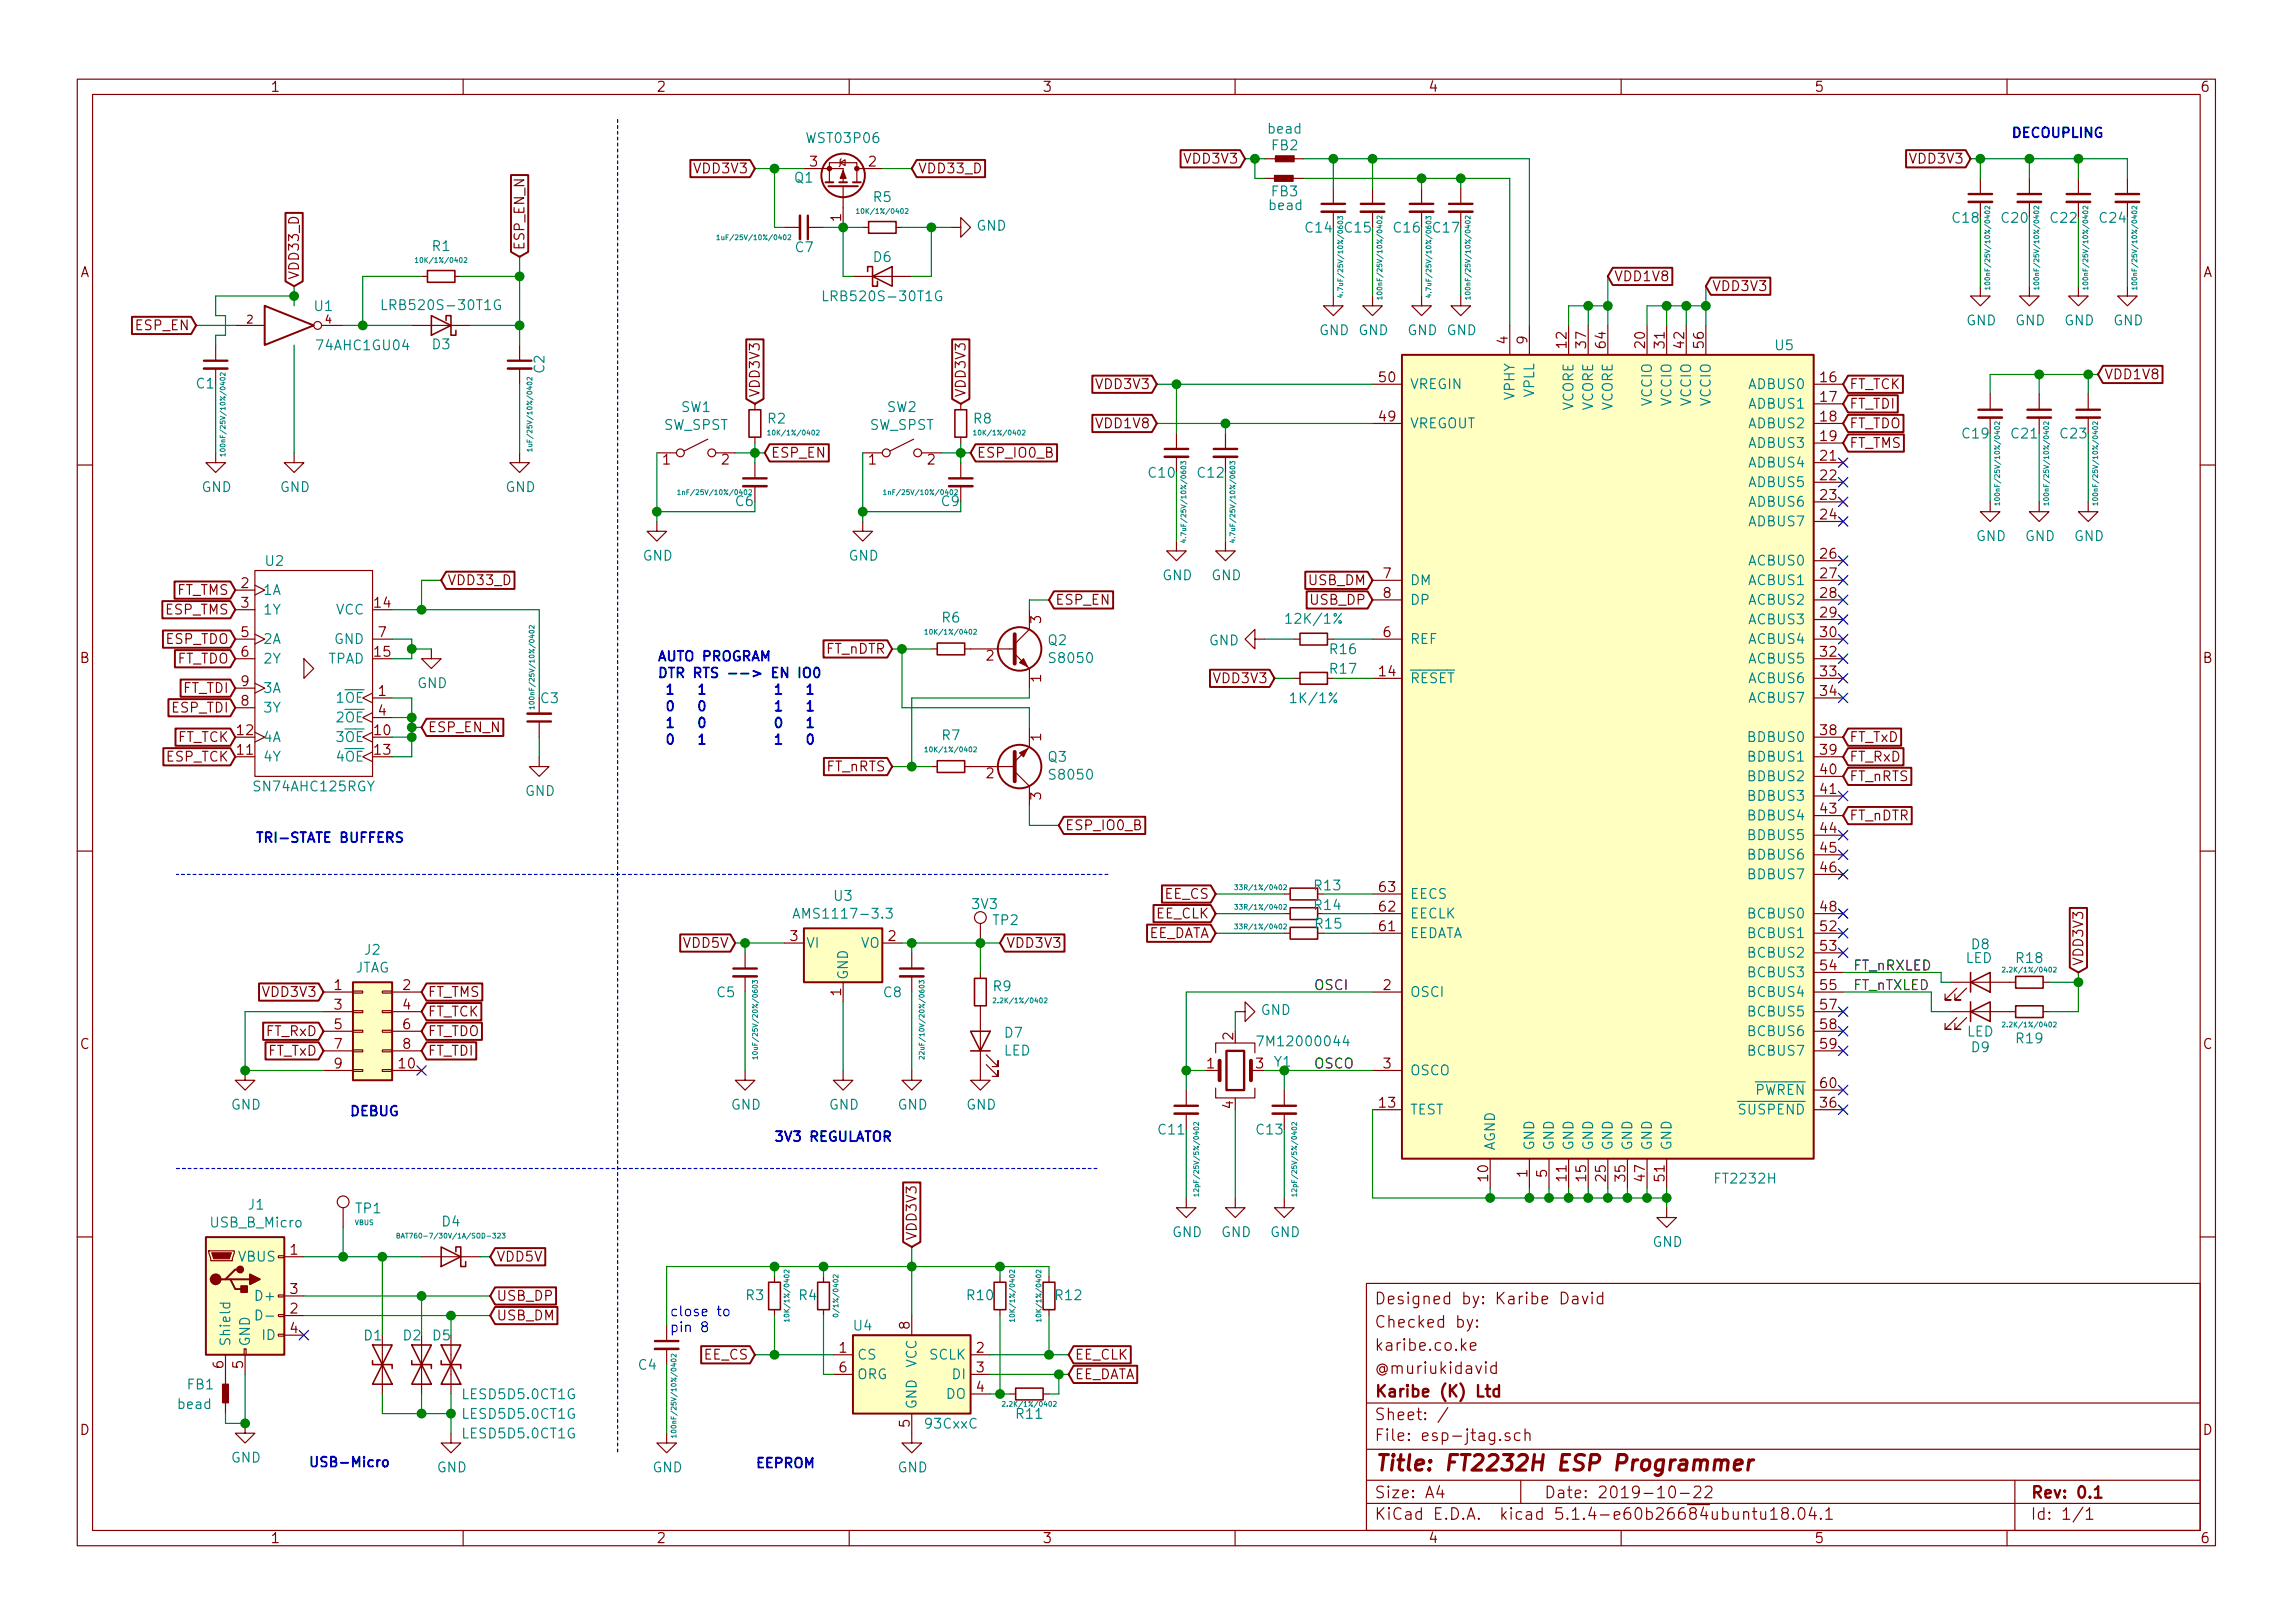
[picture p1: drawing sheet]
<svg xmlns="http://www.w3.org/2000/svg" width="297mm" height="210mm" viewBox="0 0 297 210" stroke-linecap="round" stroke-linejoin="round" font-family="sans-serif">
<defs><g id="words">
<text font-size="2.8" fill="#840000" x="178" y="190.5">Title: FT2232H ESP Programmer</text>
<g font-size="2.1" fill="#840000">
<text x="178" y="172">Checked by:</text>
<text x="178" y="169">Designed by: Karibe David</text>
<text x="178" y="178">@muriukidavid</text>
<text x="178" y="175">karibe.co.ke</text>
<text x="178" y="184">Sheet: /</text>
<text x="178" y="181">Karibe (K) Ltd</text>
<text x="178" y="186.7">File: esp-jtag.sch</text>
<text x="178" y="196.9">KiCad E.D.A. kicad 5.1.4-e60b26684ubuntu18.04.1</text>
<text x="178" y="194.1">Size: A4</text>
<text x="200" y="194.1">Date: 2019-10-22</text>
<text x="263" y="194.1">Rev: 0.1</text>
<text x="263" y="196.9">Id: 1/1</text>
</g>
<g font-size="1.8" fill="#840000">
<text x="35" y="11.9">1</text>
<text x="85" y="11.9">2</text>
<text x="135" y="11.9">3</text>
<text x="185" y="11.9">4</text>
<text x="235" y="11.9">5</text>
<text x="285" y="11.9">6</text>
<text x="90.1" y="22.5">VDD3V3</text>
<text x="104.9" y="21.6">3</text>
<text x="112.5" y="21.6">2</text>
<text x="118.9" y="22.5">VDD33_D</text>
<text x="153.6" y="21.2">VDD3V3</text>
<text x="247.6" y="21.2">VDD3V3</text>
<text x="109" y="28.7" transform="rotate(-90 109 28.7)">1</text>
<text x="10.4" y="35.9">A</text>
<text x="67.9" y="32.5" transform="rotate(-90 67.9 32.5)">ESP_EN_N</text>
<text x="285.4" y="35.9">A</text>
<text x="38.7" y="36.3" transform="rotate(-90 38.7 36.3)">VDD33_D</text>
<text x="209.1" y="36.4">VDD1V8</text>
<text x="221.8" y="37.7">VDD3V3</text>
<text x="17.6" y="42.8">ESP_EN</text>
<text x="195.3" y="44.5" transform="rotate(-90 195.3 44.5)">4</text>
<text x="197.9" y="44.5" transform="rotate(-90 197.9 44.5)">9</text>
<text x="202.9" y="45" transform="rotate(-90 202.9 45)">12</text>
<text x="205.5" y="45" transform="rotate(-90 205.5 45)">37</text>
<text x="208" y="45" transform="rotate(-90 208 45)">64</text>
<text x="213.1" y="45" transform="rotate(-90 213.1 45)">20</text>
<text x="215.6" y="45" transform="rotate(-90 215.6 45)">31</text>
<text x="218.2" y="45" transform="rotate(-90 218.2 45)">42</text>
<text x="220.7" y="45" transform="rotate(-90 220.7 45)">56</text>
<text x="98.4" y="51.5" transform="rotate(-90 98.4 51.5)">VDD3V3</text>
<text x="125.1" y="51.5" transform="rotate(-90 125.1 51.5)">VDD3V3</text>
<text x="142.2" y="50.4">VDD3V3</text>
<text x="178.7" y="49.5">50</text>
<text x="235.9" y="49.5">16</text>
<text x="235.9" y="52.1">17</text>
<text x="239.5" y="53">FT_TDI</text>
<text x="239.5" y="50.4">FT_TCK</text>
<text x="272.6" y="49.1">VDD1V8</text>
<text x="99.8" y="59.3">ESP_EN</text>
<text x="126.5" y="59.3">ESP_IO0_B</text>
<text x="142.2" y="55.5">VDD1V8</text>
<text x="178.7" y="54.6">49</text>
<text x="235.9" y="54.6">18</text>
<text x="235.9" y="57.1">19</text>
<text x="235.9" y="59.7">21</text>
<text x="239.5" y="58">FT_TMS</text>
<text x="239.5" y="55.5">FT_TDO</text>
<text x="85.9" y="60.2">1</text>
<text x="93.5" y="60.2">2</text>
<text x="112.5" y="60.2">1</text>
<text x="120.2" y="60.2">2</text>
<text x="235.9" y="62.2">22</text>
<text x="235.9" y="64.8">23</text>
<text x="235.9" y="67.3">24</text>
<text x="22.8" y="77.1">FT_TMS</text>
<text x="31.3" y="76.2">2</text>
<text x="57.9" y="75.8">VDD33_D</text>
<text x="169.5" y="75.8">USB_DM</text>
<text x="179.2" y="74.9">7</text>
<text x="179.2" y="77.5">8</text>
<text x="235.9" y="72.4">26</text>
<text x="235.9" y="74.9">27</text>
<text x="235.9" y="77.5">28</text>
<text x="21.4" y="83.4">ESP_TDO</text>
<text x="21.4" y="79.6">ESP_TMS</text>
<text x="31.3" y="78.7">3</text>
<text x="31.3" y="82.5">5</text>
<text x="48.6" y="78.7">14</text>
<text x="49" y="82.5">7</text>
<text x="134.9" y="80.7" transform="rotate(-90 134.9 80.7)">3</text>
<text x="136.7" y="78.4">ESP_EN</text>
<text x="169.8" y="78.4">USB_DP</text>
<text x="179.2" y="82.5">6</text>
<text x="235.9" y="80">29</text>
<text x="235.9" y="82.5">30</text>
<text x="10.4" y="85.9">B</text>
<text x="22.8" y="86">FT_TDO</text>
<text x="23.7" y="89.8">FT_TDI</text>
<text x="31.3" y="85.1">6</text>
<text x="31.3" y="88.9">9</text>
<text x="48.6" y="85.1">15</text>
<text x="106.9" y="84.7">FT_nDTR</text>
<text x="127.8" y="85.6">2</text>
<text x="134.9" y="88.4" transform="rotate(-90 134.9 88.4)">1</text>
<text x="157.4" y="88.5">VDD3V3</text>
<text x="178.7" y="87.6">14</text>
<text x="235.9" y="85.1">32</text>
<text x="235.9" y="87.6">33</text>
<text x="285.4" y="85.9">B</text>
<text x="22.3" y="92.3">ESP_TDI</text>
<text x="30.8" y="95.2">12</text>
<text x="31.3" y="91.4">8</text>
<text x="48.6" y="95.2">10</text>
<text x="49" y="90.2">1</text>
<text x="49" y="92.7">4</text>
<text x="55.4" y="94.9">ESP_EN_N</text>
<text x="134.9" y="96" transform="rotate(-90 134.9 96)">1</text>
<text x="235.9" y="90.2">34</text>
<text x="235.9" y="95.2">38</text>
<text x="21.5" y="98.7">ESP_TCK</text>
<text x="22.9" y="96.1">FT_TCK</text>
<text x="30.8" y="97.8">11</text>
<text x="48.6" y="97.8">13</text>
<text x="107" y="99.9">FT_nRTS</text>
<text x="127.8" y="100.8">2</text>
<text x="235.9" y="97.8">39</text>
<text x="235.9" y="100.3">40</text>
<text x="239.5" y="96.1">FT_TxD</text>
<text x="239.5" y="98.7">FT_RxD</text>
<text x="239.5" y="101.2">FT_nRTS</text>
<text x="134.9" y="103.6" transform="rotate(-90 134.9 103.6)">3</text>
<text x="137.9" y="107.6">ESP_IO0_B</text>
<text x="235.9" y="102.9">41</text>
<text x="235.9" y="105.4">43</text>
<text x="235.9" y="107.9">44</text>
<text x="239.5" y="106.3">FT_nDTR</text>
<text x="235.9" y="110.5">45</text>
<text x="235.9" y="113">46</text>
<text x="149.7" y="119">EE_CLK</text>
<text x="150.9" y="116.5">EE_CS</text>
<text x="178.7" y="118.1">62</text>
<text x="178.7" y="115.6">63</text>
<text x="235.9" y="118.1">48</text>
<text x="88.6" y="122.8">VDD5V</text>
<text x="102.4" y="121.9">3</text>
<text x="115.1" y="121.9">2</text>
<text x="130.3" y="122.8">VDD3V3</text>
<text x="148.4" y="121.5">EE_DATA</text>
<text x="178.7" y="120.6">61</text>
<text x="235.9" y="120.6">52</text>
<text x="235.9" y="123.2">53</text>
<text x="235.9" y="125.7">54</text>
<text x="269.9" y="125.2" transform="rotate(-90 269.9 125.2)">VDD3V3</text>
<text x="34.2" y="129.2">VDD3V3</text>
<text x="43.3" y="128.3">1</text>
<text x="43.3" y="130.8">3</text>
<text x="52.2" y="128.3">2</text>
<text x="52.2" y="130.8">4</text>
<text x="55.4" y="131.7">FT_TCK</text>
<text x="55.4" y="129.2">FT_TMS</text>
<text x="109" y="129" transform="rotate(-90 109 129)">1</text>
<text x="179.2" y="128.3">2</text>
<text x="235.9" y="128.3">55</text>
<text x="235.9" y="130.8">57</text>
<text x="10.4" y="135.9">C</text>
<text x="34.4" y="134.2">FT_RxD</text>
<text x="34.6" y="136.8">FT_TxD</text>
<text x="43.3" y="133.3">5</text>
<text x="43.3" y="135.9">7</text>
<text x="52.2" y="133.3">6</text>
<text x="52.2" y="135.9">8</text>
<text x="55.4" y="134.2">FT_TDO</text>
<text x="55.4" y="136.8">FT_TDI</text>
<text x="159.8" y="134.7" transform="rotate(-90 159.8 134.7)">2</text>
<text x="235.9" y="133.3">58</text>
<text x="235.9" y="135.9">59</text>
<text x="285.4" y="135.9">C</text>
<text x="43.3" y="138.4">9</text>
<text x="51.7" y="138.4">10</text>
<text x="156.4" y="138.4">1</text>
<text x="159.8" y="143.6" transform="rotate(-90 159.8 143.6)">4</text>
<text x="162.7" y="138.4">3</text>
<text x="178.7" y="143.5">13</text>
<text x="179.2" y="138.4">3</text>
<text x="235.9" y="143.5">36</text>
<text x="235.9" y="141">60</text>
<text x="192.8" y="153" transform="rotate(-90 192.8 153)">10</text>
<text x="197.9" y="152.5" transform="rotate(-90 197.9 152.5)">1</text>
<text x="200.4" y="152.5" transform="rotate(-90 200.4 152.5)">5</text>
<text x="202.9" y="153" transform="rotate(-90 202.9 153)">11</text>
<text x="205.5" y="153" transform="rotate(-90 205.5 153)">15</text>
<text x="208" y="153" transform="rotate(-90 208 153)">25</text>
<text x="210.6" y="153" transform="rotate(-90 210.6 153)">35</text>
<text x="213.1" y="153" transform="rotate(-90 213.1 153)">47</text>
<text x="215.6" y="153" transform="rotate(-90 215.6 153)">51</text>
<text x="118.7" y="160.8" transform="rotate(-90 118.7 160.8)">VDD3V3</text>
<text x="37.6" y="162.6">1</text>
<text x="37.6" y="167.6">3</text>
<text x="64.3" y="163.4">VDD5V</text>
<text x="37.6" y="170.2">2</text>
<text x="37.6" y="172.7">4</text>
<text x="64.3" y="168.5">USB_DP</text>
<text x="64.3" y="171.1">USB_DM</text>
<text x="117.9" y="172.2" transform="rotate(-90 117.9 172.2)">8</text>
<text x="29" y="177.3" transform="rotate(-90 29 177.3)">6</text>
<text x="31.5" y="177.3" transform="rotate(-90 31.5 177.3)">5</text>
<text x="91.2" y="176.1">EE_CS</text>
<text x="108.7" y="175.3">1</text>
<text x="108.7" y="177.8">6</text>
<text x="126.5" y="175.3">2</text>
<text x="126.5" y="177.8">3</text>
<text x="139.2" y="178.7">EE_DATA</text>
<text x="139.2" y="176.1">EE_CLK</text>
<text x="10.4" y="185.9">D</text>
<text x="117.9" y="184.9" transform="rotate(-90 117.9 184.9)">5</text>
<text x="126.5" y="180.3">4</text>
<text x="285.4" y="185.9">D</text>
<text x="35" y="199.9">1</text>
<text x="85" y="199.9">2</text>
<text x="135" y="199.9">3</text>
<text x="185" y="199.9">4</text>
<text x="235" y="199.9">5</text>
<text x="285" y="199.9">6</text>
</g>
<g font-size="1.8" fill="#008484">
<text x="164.4" y="17.3">bead</text>
<text x="103" y="23.7">Q1</text>
<text x="104.7" y="18.5">WST03P06</text>
<text x="164.8" y="19.5">FB2</text>
<text x="113.2" y="26.2">R5</text>
<text x="126.5" y="29.9">GND</text>
<text x="164.5" y="27.2">bead</text>
<text x="164.7" y="25.4">FB3</text>
<text x="253" y="28.9">C18</text>
<text x="259.4" y="28.9">C20</text>
<text x="265.7" y="28.9">C22</text>
<text x="272.1" y="28.9">C24</text>
<text x="56" y="32.5">R1</text>
<text x="103.1" y="32.7">C7</text>
<text x="113.2" y="34">D6</text>
<text x="169.2" y="30.1">C14</text>
<text x="174.3" y="30.1">C15</text>
<text x="180.6" y="30.1">C16</text>
<text x="185.7" y="30.1">C17</text>
<text x="40.8" y="40.3">U1</text>
<text x="50.3" y="40.2">LRB520S-30T1G</text>
<text x="107.4" y="39">LRB520S-30T1G</text>
<text x="41.3" y="45.4">74AHC1GU04</text>
<text x="56" y="45.3">D3</text>
<text x="170.9" y="43.4">GND GND</text>
<text x="182.3" y="43.4">GND GND</text>
<text x="230" y="45.4">U5</text>
<text x="254.7" y="42.2">GND</text>
<text x="261.1" y="42.2">GND</text>
<text x="267.4" y="42.2">GND</text>
<text x="273.8" y="42.2">GND</text>
<text x="25.5" y="50.3">C1</text>
<text x="70.5" y="48.3" transform="rotate(-90 70.5 48.3)">C2</text>
<text x="88.3" y="53.4">SW1</text>
<text x="114.9" y="53.4">SW2</text>
<text x="182.6" y="50.4">VREGIN</text>
<text x="196.2" y="51.8" transform="rotate(-90 196.2 51.8)">VPHY</text>
<text x="198.8" y="51.5" transform="rotate(-90 198.8 51.5)">VPLL</text>
<text x="203.8" y="53.3" transform="rotate(-90 203.8 53.3)">VCORE</text>
<text x="206.4" y="53.3" transform="rotate(-90 206.4 53.3)">VCORE</text>
<text x="208.9" y="53.3" transform="rotate(-90 208.9 53.3)">VCORE</text>
<text x="214" y="52.6" transform="rotate(-90 214 52.6)">VCCIO</text>
<text x="216.5" y="52.6" transform="rotate(-90 216.5 52.6)">VCCIO</text>
<text x="219.1" y="52.6" transform="rotate(-90 219.1 52.6)">VCCIO</text>
<text x="221.6" y="52.6" transform="rotate(-90 221.6 52.6)">VCCIO</text>
<text x="226.7" y="50.4">ADBUS0</text>
<text x="226.7" y="53">ADBUS1</text>
<text x="86" y="55.7">SW_SPST</text>
<text x="99.5" y="54.9">R2</text>
<text x="112.6" y="55.7">SW_SPST</text>
<text x="126.2" y="54.9">R8</text>
<text x="182.6" y="55.5">VREGOUT</text>
<text x="226.7" y="55.5">ADBUS2</text>
<text x="226.7" y="58">ADBUS3</text>
<text x="254.3" y="56.8">C19</text>
<text x="260.6" y="56.8">C21</text>
<text x="267" y="56.8">C23</text>
<text x="26.1" y="63.7">GND</text>
<text x="36.3" y="63.7">GND</text>
<text x="65.5" y="63.7">GND</text>
<text x="95.3" y="65.6">C6</text>
<text x="122" y="65.6">C9</text>
<text x="148.9" y="61.9">C10</text>
<text x="155.2" y="61.9">C12</text>
<text x="226.7" y="60.6">ADBUS4</text>
<text x="226.7" y="63.1">ADBUS5</text>
<text x="226.7" y="65.7">ADBUS6</text>
<text x="226.7" y="68.2">ADBUS7</text>
<text x="256" y="70.1">GND</text>
<text x="262.3" y="70.1">GND</text>
<text x="268.7" y="70.1">GND</text>
<text x="34" y="77.1">1A</text>
<text x="34.4" y="73.3">U2</text>
<text x="83.3" y="72.6">GND</text>
<text x="109.9" y="72.6">GND</text>
<text x="150.6" y="75.2">GND</text>
<text x="156.9" y="75.2">GND</text>
<text x="182.6" y="75.8">DM</text>
<text x="226.7" y="73.3">ACBUS0</text>
<text x="226.7" y="75.8">ACBUS1</text>
<text x="34" y="79.6">1Y</text>
<text x="34" y="83.4">2A</text>
<text x="43.3" y="83.4">GND</text>
<text x="43.5" y="79.6">VCC</text>
<text x="122.1" y="80.7">R6</text>
<text x="135.8" y="83.6">Q2</text>
<text x="156.6" y="83.6">GND</text>
<text x="167" y="80.8">12K/1%</text>
<text x="182.6" y="83.4">REF</text>
<text x="182.6" y="78.4">DP</text>
<text x="226.7" y="78.4">ACBUS2</text>
<text x="226.7" y="80.9">ACBUS3</text>
<text x="226.7" y="83.4">ACBUS4</text>
<text x="34" y="86">2Y</text>
<text x="34" y="89.8">3A</text>
<text x="42.4" y="86">TPAD</text>
<text x="54.1" y="89.1">GND</text>
<text x="136.2" y="85.9">S8050</text>
<text x="172.4" y="84.8">R16</text>
<text x="172.4" y="87.3">R17</text>
<text x="182.6" y="88.5">RESET</text>
<text x="226.7" y="86">ACBUS5</text>
<text x="226.7" y="88.5">ACBUS6</text>
<text x="34" y="92.3">3Y</text>
<text x="43.7" y="91.1">1OE</text>
<text x="43.7" y="93.6">2OE</text>
<text x="70.1" y="91.1">C3</text>
<text x="122.1" y="95.9">R7</text>
<text x="167.5" y="91.1">1K/1%</text>
<text x="226.7" y="91.1">ACBUS7</text>
<text x="34" y="98.7">4Y</text>
<text x="34" y="96.1">4A</text>
<text x="43.7" y="96.1">3OE</text>
<text x="43.7" y="98.7">4OE</text>
<text x="135.8" y="98.7">Q3</text>
<text x="136.2" y="101">S8050</text>
<text x="226.7" y="96.1">BDBUS0</text>
<text x="226.7" y="98.7">BDBUS1</text>
<text x="226.7" y="101.2">BDBUS2</text>
<text x="33.1" y="102.5">SN74AHC125RGY</text>
<text x="68" y="103.1">GND</text>
<text x="226.7" y="103.8">BDBUS3</text>
<text x="226.7" y="106.3">BDBUS4</text>
<text x="226.7" y="108.8">BDBUS5</text>
<text x="226.7" y="111.4">BDBUS6</text>
<text x="226.7" y="113.9">BDBUS7</text>
<text x="103.8" y="119">AMS1117-3.3</text>
<text x="108.1" y="116.7">U3</text>
<text x="126" y="117.8">3V3</text>
<text x="128.7" y="119.9">TP2</text>
<text x="170.3" y="115.4">R13</text>
<text x="170.3" y="117.9">R14</text>
<text x="182.6" y="119">EECLK</text>
<text x="182.6" y="116.5">EECS</text>
<text x="226.7" y="119">BCBUS0</text>
<text x="47.3" y="123.7">J2</text>
<text x="104.4" y="122.8">VI</text>
<text x="111.5" y="122.8">VO</text>
<text x="170.5" y="120.3">R15</text>
<text x="182.6" y="121.5">EEDATA</text>
<text x="226.7" y="121.5">BCBUS1</text>
<text x="226.7" y="124.1">BCBUS2</text>
<text x="254.6" y="124.8">LED</text>
<text x="255.4" y="123">D8</text>
<text x="261.3" y="124.8">R18</text>
<text x="45.9" y="126">JTAG</text>
<text x="92.9" y="129.2">C5</text>
<text x="109.9" y="127" transform="rotate(-90 109.9 127)">GND</text>
<text x="114.5" y="129.2">C8</text>
<text x="128.7" y="128.4">R9</text>
<text x="163.3" y="131.5">GND</text>
<text x="182.6" y="129.2">OSCI</text>
<text x="226.7" y="126.6">BCBUS3</text>
<text x="226.7" y="129.2">BCBUS4</text>
<text x="226.7" y="131.7">BCBUS5</text>
<text x="130" y="136.7">LED</text>
<text x="130.2" y="134.4">D7</text>
<text x="163.7" y="135.6">7M12000044</text>
<text x="226.7" y="134.2">BCBUS6</text>
<text x="226.7" y="136.8">BCBUS7</text>
<text x="254.8" y="134.3">LED</text>
<text x="255.4" y="136.3">D9</text>
<text x="261.3" y="135.2">R19</text>
<text x="29.9" y="143.8">GND</text>
<text x="94.7" y="143.8">GND</text>
<text x="107.4" y="143.8">GND</text>
<text x="116.3" y="143.8">GND</text>
<text x="125.2" y="143.8">GND</text>
<text x="165.1" y="138.2">Y1</text>
<text x="182.6" y="139.3">OSCO</text>
<text x="227.4" y="141.9">PWREN</text>
<text x="150.1" y="147">C11</text>
<text x="162.8" y="147">C13</text>
<text x="182.6" y="144.4">TEST</text>
<text x="193.7" y="149.1" transform="rotate(-90 193.7 149.1)">AGND</text>
<text x="198.8" y="149.1" transform="rotate(-90 198.8 149.1)">GND</text>
<text x="201.3" y="149.1" transform="rotate(-90 201.3 149.1)">GND</text>
<text x="203.8" y="149.1" transform="rotate(-90 203.8 149.1)">GND</text>
<text x="206.4" y="149.1" transform="rotate(-90 206.4 149.1)">GND</text>
<text x="208.9" y="149.1" transform="rotate(-90 208.9 149.1)">GND</text>
<text x="211.5" y="149.1" transform="rotate(-90 211.5 149.1)">GND</text>
<text x="214" y="149.1" transform="rotate(-90 214 149.1)">GND</text>
<text x="216.5" y="149.1" transform="rotate(-90 216.5 149.1)">GND</text>
<text x="225.4" y="144.4">SUSPEND</text>
<text x="222.4" y="153.3">FT2232H</text>
<text x="27.4" y="159">USB_B_Micro</text>
<text x="32.2" y="156.7">J1</text>
<text x="46.1" y="157.2">TP1</text>
<text x="57.3" y="158.9">D4</text>
<text x="151.8" y="160.3">GND</text>
<text x="158.2" y="160.3">GND</text>
<text x="164.5" y="160.3">GND</text>
<text x="214.1" y="161.5">GND</text>
<text x="30.9" y="163.4">VBUS</text>
<text x="33.5" y="168.5">D+</text>
<text x="34" y="173.6">ID</text>
<text x="47.2" y="173.7">D1</text>
<text x="52.3" y="173.7">D2</text>
<text x="56.1" y="173.7">D5</text>
<text x="96.7" y="168.4">R3</text>
<text x="103.5" y="168.4">R4</text>
<text x="110.6" y="172.4">U4</text>
<text x="125.3" y="168.4">R10</text>
<text x="136.8" y="168.4">R12</text>
<text x="29.8" y="174.5" transform="rotate(-90 29.8 174.5)">Shield</text>
<text x="32.4" y="174.5" transform="rotate(-90 32.4 174.5)">GND</text>
<text x="82.8" y="177.5">C4</text>
<text x="111" y="176.1">CS</text>
<text x="111" y="178.7">ORG</text>
<text x="118.7" y="177.2" transform="rotate(-90 118.7 177.2)">VCC</text>
<text x="120.4" y="176.1">SCLK</text>
<text x="123.4" y="178.7">DI</text>
<text x="23.1" y="182.5">bead</text>
<text x="24.3" y="180">FB1</text>
<text x="60.1" y="183.8">LESD5D5.0CT1G</text>
<text x="60.1" y="181.3">LESD5D5.0CT1G</text>
<text x="118.7" y="182.6" transform="rotate(-90 118.7 182.6)">GND</text>
<text x="120" y="185.1">93CxxC</text>
<text x="122.6" y="181.2">DO</text>
<text x="131.7" y="183.8">R11</text>
<text x="29.9" y="189.5">GND</text>
<text x="56.6" y="190.7">GND</text>
<text x="60.1" y="186.4">LESD5D5.0CT1G</text>
<text x="84.5" y="190.7">GND</text>
<text x="116.3" y="190.7">GND</text>
</g>
<g font-size="1.8" fill="#0000c2">
<text x="260.5" y="17.9">DECOUPLING</text>
<text x="85.1" y="85.7">AUTO PROGRAM</text>
<text x="85.1" y="87.8">DTR RTS --&gt; EN IO0</text>
<text x="85.6" y="90">1</text>
<text x="85.6" y="94.3">1</text>
<text x="33" y="109.2">TRI-STATE BUFFERS</text>
<text x="45.2" y="144.6">DEBUG</text>
<text x="100.2" y="147.9">3V3 REGULATOR</text>
<text x="86.7" y="170.5">close to</text>
<text x="86.7" y="172.6">pin 8</text>
<text x="39.9" y="190.1">USB-Micro</text>
<text x="97.8" y="190.2">EEPROM</text>
</g>
<g font-size="1.8">
<text x="240" y="125.7">FT_nRXLED</text>
<text x="170.2" y="128.3">OSCI</text>
<text x="240" y="128.3">FT_nTXLED</text>
<text x="170.2" y="138.4">OSCO</text>
</g>
<g font-size="1.4" fill="#840000">
<text x="32" y="41.9">2</text>
<text x="42.2" y="41.9">4</text>
</g>
<g font-size=".9" fill="#008484">
<text x="111.6" y="27.7">10K/1%/0402</text>
<text x="54.5" y="34">10K/1%/0402</text>
<text x="93.9" y="31.1">1uF/25V/10%/0402</text>
<text x="174" y="37.5" transform="rotate(-90 174 37.5)">4.7uF/25V/10%/0603</text>
<text x="179" y="37.7" transform="rotate(-90 179 37.7)">100nF/25V/10%/0402</text>
<text x="185.4" y="37.5" transform="rotate(-90 185.4 37.5)">4.7uF/25V/10%/0603</text>
<text x="190.5" y="37.7" transform="rotate(-90 190.5 37.7)">100nF/25V/10%/0402</text>
<text x="257.8" y="36.4" transform="rotate(-90 257.8 36.4)">100nF/25V/10%/0402</text>
<text x="264.1" y="36.4" transform="rotate(-90 264.1 36.4)">100nF/25V/10%/0402</text>
<text x="270.5" y="36.4" transform="rotate(-90 270.5 36.4)">100nF/25V/10%/0402</text>
<text x="276.8" y="36.4" transform="rotate(-90 276.8 36.4)">100nF/25V/10%/0402</text>
<text x="29.2" y="58" transform="rotate(-90 29.2 58)">100nF/25V/10%/0402</text>
<text x="68.9" y="57.5" transform="rotate(-90 68.9 57.5)">1uF/25V/10%/0402</text>
<text x="100.1" y="56.4">10K/1%/0402</text>
<text x="126.8" y="56.4">10K/1%/0402</text>
<text x="88.8" y="64.1">1nF/25V/10%/0402</text>
<text x="115.4" y="64.1">1nF/25V/10%/0402</text>
<text x="259.1" y="64.4" transform="rotate(-90 259.1 64.4)">100nF/25V/10%/0402</text>
<text x="265.4" y="64.4" transform="rotate(-90 265.4 64.4)">100nF/25V/10%/0402</text>
<text x="271.8" y="64.4" transform="rotate(-90 271.8 64.4)">100nF/25V/10%/0402</text>
<text x="153.6" y="69.2" transform="rotate(-90 153.6 69.2)">4.7uF/25V/10%/0603</text>
<text x="160" y="69.2" transform="rotate(-90 160 69.2)">4.7uF/25V/10%/0603</text>
<text x="120.5" y="82.2">10K/1%/0402</text>
<text x="69.2" y="90.7" transform="rotate(-90 69.2 90.7)">100nF/25V/10%/0402</text>
<text x="120.5" y="97.4">10K/1%/0402</text>
<text x="160.7" y="115.3">33R/1%/0402</text>
<text x="160.7" y="117.8">33R/1%/0402</text>
<text x="160.7" y="120.4">33R/1%/0402</text>
<text x="260.1" y="126">2.2K/1%/0402</text>
<text x="129.4" y="129.9">2.2K/1%/0402</text>
<text x="98.1" y="136.2" transform="rotate(-90 98.1 136.2)">10uF/25V/20%/0603</text>
<text x="119.7" y="136.2" transform="rotate(-90 119.7 136.2)">22uF/10V/20%/0603</text>
<text x="260.1" y="133.1">2.2K/1%/0402</text>
<text x="155.3" y="154" transform="rotate(-90 155.3 154)">12pF/25V/5%/0402</text>
<text x="168" y="154" transform="rotate(-90 168 154)">12pF/25V/5%/0402</text>
<text x="46" y="158.7">VBUS</text>
<text x="52.8" y="160.4">BAT760-7/30V/1A/SOD-323</text>
<text x="102.2" y="170.6" transform="rotate(-90 102.2 170.6)">10K/1%/0402</text>
<text x="108.6" y="170" transform="rotate(-90 108.6 170)">0/1%/0402</text>
<text x="131.4" y="170.6" transform="rotate(-90 131.4 170.6)">10K/1%/0402</text>
<text x="134.9" y="170.6" transform="rotate(-90 134.9 170.6)">10K/1%/0402</text>
<text x="87.6" y="185.1" transform="rotate(-90 87.6 185.1)">100nF/25V/10%/0402</text>
<text x="130.6" y="182.2">2.2K/1%/0402</text>
</g>
</g></defs>
<g fill="none" stroke="#840000" stroke-width=".15">
<path d="M10 10.3h277v189.9h-277zM12 12.2h273v186.1h-273zM60 10.3v1.9M110 10.3v1.9M160 10.3v1.9M210 10.3v1.9M260 10.3v1.9M54.6 35.8h.8M58.9 35.8h.8M101.6 29.5h2M104.1 21.8h5.1v1.8M104.6 29.5h2.1"/>
<path d="M108.8 21.1l.7-.4v.8zM109 20.6l-.2 .1v.8l-.1 .1M109.2 24.1v5.4M110.5 35.8h7.6M111 21.8v-.7h-3.6v2.5M111 21.8v1.8M111 21.8h3.3M111.8 29.5h.7M116.1 29.5h.7M123.2 29.5h1.3v-1.3l1.2 1.3-1.2 1.2v-1.2M163.8 23.1h1.7M163.8 20.6h1.8"/>
<path d="M167.2 23.1h1.7M167.3 20.6h1.6M172.7 38.3v1.3h1.3l-1.3 1.3-1.3-1.3h1.3M172.7 24.4v2M172.7 27.4v2.1M177.8 38.3v1.3h1.3l-1.3 1.3-1.3-1.3h1.3M177.8 24.4v2M177.8 27.4v2.1M184.1 38.3v1.3h1.3l-1.3 1.3-1.2-1.3h1.2M184.1 24.4v2M184.1 27.4v2.1M189.2 38.3v1.3h1.3l-1.3 1.3-1.2-1.3h1.2"/>
<path d="M189.2 24.4v2M189.2 27.4v2.1M256.5 37.1v1.2h1.3l-1.3 1.3-1.2-1.3h1.2M256.5 23.1v2M256.5 26.2v2M262.9 37.1v1.2h1.3l-1.3 1.3-1.3-1.3h1.3M262.9 23.1v2M262.9 26.2v2M269.2 37.1v1.2h1.3l-1.3 1.3-1.2-1.3h1.2M269.2 23.1v2M269.2 26.2v2M275.6 37.1v1.2h1.3l-1.3 1.3-1.3-1.3h1.3"/>
<path d="M275.6 23.1v2M275.6 26.2v2M27.9 58.7v1.2h1.3l-1.3 1.3-1.2-1.3h1.2M27.9 44.7v2M27.9 47.7v2.1M30.5 42.2h3.8M38.1 58.7v1.2h1.3l-1.3 1.3-1.3-1.3h1.3M41.7 42.2h2.7M53.3 42.2h7.7M67.3 58.7v1.2h1.3l-1.3 1.3-1.3-1.3h1.3M67.3 44.7v2M67.3 47.7v2.1"/>
<path d="M85.1 58.7h2.5M91.7 56.9l-3.1 1.5M92.7 58.7h2.5M97.8 52.3v.8M97.8 56.6v.8M97.8 59.9v2.1M111.8 58.7h2.5M118.4 56.9l-3.1 1.5M119.4 58.7h2.5M124.5 52.3v.8M124.5 56.6v.8M124.5 59.9v2.1"/>
<path d="M152.4 56.1v2.1M152.4 59.2v2M158.7 56.1v2.1M158.7 59.2v2M177.8 49.8h3.8M177.8 54.9h3.8M195.6 42.2v3.8M198.1 42.2v3.8M203.2 42.2v3.8M205.7 42.2v3.8M208.3 42.2v3.8M213.4 42.2v3.8"/>
<path d="M215.9 42.2v3.8M218.4 42.2v3.8M221 42.2v3.8M234.9 49.8h3.9M234.9 52.3h3.9M234.9 54.9h3.9M234.9 57.4h3.9M234.9 59.9h3.9M257.8 51v2.1M257.8 54.1v2M264.2 51v2.1M264.2 54.1v2"/>
<path d="M270.5 51v2.1M270.5 54.1v2M10 60.2h2M30.5 76.4h2.5M30.5 79h2.5M33 73.9h15.3v26.7h-15.3zM33 75.8l1.3 .6-1.3 .7M85.1 67.6v1.2h1.3l-1.3 1.3-1.3-1.3h1.3M97.8 63v2M111.8 67.6v1.2h1.2l-1.2 1.3-1.3-1.3h1.3M124.5 63v2M133.3 79v2.5l-1.9 1.9"/>
<path d="M152.4 70.1v1.3h1.3l-1.3 1.2-1.3-1.2h1.3M158.7 70.1v1.3h1.3l-1.3 1.2-1.2-1.2h1.2M177.8 75.2h3.8M177.8 77.7h3.8M234.9 62.5h3.9M234.9 65h3.9M234.9 67.6h3.9M234.9 72.6h3.9M234.9 75.2h3.9M234.9 77.7h3.9M257.8 65v1.3h1.3l-1.3 1.3-1.3-1.3h1.3M264.2 65v1.3h1.2l-1.2 1.3-1.3-1.3h1.3"/>
<path d="M270.5 65v1.3h1.3l-1.3 1.3-1.3-1.3h1.3M285 60.2h2M30.5 82.8h2.5M30.5 85.3h2.5M30.5 91.7h2.5M30.5 89.1h2.5M33 94.9l1.3 .6-1.3 .6M33 82.2l1.3 .6-1.3 .6M33 88.5l1.3 .6-1.3 .7M39.4 85.3l1.2 1.3-1.2 1.3zM48.3 89.8l-1.3 .6 1.3 .7M48.3 94.9l-1.3 .6 1.3 .6"/>
<path d="M48.3 97.4l-1.3 .6 1.3 .7M48.3 92.3l-1.3 .7 1.3 .6M48.3 90.4h2.5M48.3 93h2.5M48.3 82.8h2.5M55.9 84.1v1.2h1.2l-1.2 1.3-1.3-1.3h1.3M69.8 98v1.3h1.3l-1.3 1.3-1.2-1.3h1.2M69.8 90.4v2.1M69.8 93.5v2M120.6 84.1h.8M120.6 99.3h.8M125 84.1h6.4"/>
<path d="M125 99.3h6.4M131.4 84.7l1.9 1.9v2.5M131.4 99.9l1.9 1.9v2.6M133.3 94.2v2.6l-1.9 1.9M162.6 82.8v-1.3l-1.3 1.3 1.3 1.3v-1.3h1.2M167.6 82.8h.8M167.6 87.9h.8M172 82.8h.7M177.8 82.8h3.8M177.8 87.9h3.8M234.9 90.4h3.9M234.9 82.8h3.9"/>
<path d="M234.9 85.3h3.9M234.9 87.9h3.9M234.9 80.3h3.9M234.9 95.5h3.9M234.9 98h3.9M10 110.3h2M127 119.6v2.6M166.4 115.8h.7M166.4 118.4h.7M177.8 115.8h3.8M177.8 118.4h3.8M234.9 118.4h3.9"/>
<path d="M234.9 100.6h3.9M234.9 103.1h3.9M234.9 105.7h3.9M234.9 108.2h3.9M234.9 110.7h3.9M234.9 113.3h3.9M285 110.3h2M31.7 138.7v1.2h1.3l-1.3 1.3-1.2-1.3h1.2M41.9 131.1h3.8M41.9 128.5h3.8M41.9 138.7h3.8M41.9 133.6h3.8"/>
<path d="M41.9 136.1h3.8M45.7 138.6h1.3v.2h-1.3zM45.7 136h1.3v.3h-1.3zM45.7 130.9h1.3v.3h-1.3zM45.7 128.4h1.3v.2h-1.3zM45.7 133.5h1.3v.2h-1.3zM49.5 138.6h1.3v.2h-1.3zM49.5 136h1.3v.3h-1.3zM49.5 130.9h1.3v.3h-1.3zM49.5 128.4h1.3v.2h-1.3zM49.5 133.5h1.3v.2h-1.3zM50.8 131.1h3.8"/>
<path d="M50.8 128.5h3.8M50.8 138.7h3.8M50.8 133.6h3.8M50.8 136.1h3.8M96.5 138.7v1.2h1.3l-1.3 1.3-1.3-1.3h1.3M96.5 123.4v2.1M96.5 126.5v2M101.6 122.2h2.5M109.2 138.7v1.2h1.3l-1.3 1.3-1.3-1.3h1.3M109.2 127.2v2.6M114.3 122.2h2.5M118.1 138.7v1.2h1.3l-1.3 1.3-1.3-1.3h1.3"/>
<path d="M118.1 123.4v2.1M118.1 126.5v2M127 130.3v9.6h1.3l-1.3 1.3-1.3-1.3h1.3M127 126v.7M127.8 137.9l1.5 1.5v-.7v.7h-.8M127.8 136.6l1.5 1.6v-.8v.8h-.8M157.5 136.4v-1.3h5.1v1.3M157.5 138.7h.5M160 131.1h1.3v-1.3l1.3 1.3-1.3 1.2v-1.2M162.1 138.7h.5M166.4 120.9h.7M177.8 128.5h3.8"/>
<path d="M177.8 138.7h3.8M177.8 120.9h3.8M234.9 131.1h3.9M234.9 128.5h3.9M234.9 133.6h3.9M234.9 136.1h3.9M234.9 120.9h3.9M234.9 123.4h3.9M234.9 126h3.9M252.7 127.2h8.4M252.7 131.1h8.4M253.5 128l-1.5 1.5h.7h-.7v-.7"/>
<path d="M253.5 131.8l-1.5 1.5h.7h-.7v-.7M254.8 128l-1.6 1.5h.8h-.8v-.7M254.8 131.8l-1.6 1.5h.8h-.8v-.7M264.7 127.2h.7M264.7 131.1h.7M44.4 156.5v2.5M153.7 155.2v1.3h1.2l-1.2 1.2-1.3-1.2h1.3M153.7 141.2v2.1M153.7 144.3v2M157.5 141v1.2h5.1v-1.2M160 155.2v1.3h1.3l-1.3 1.2-1.3-1.2h1.3M166.4 155.2v1.3h1.2l-1.2 1.2-1.3-1.2h1.3"/>
<path d="M166.4 141.2v2.1M166.4 144.3v2M177.8 143.8h3.8M193 150.1v3.8M198.1 150.1v3.8M200.7 150.1v3.8M203.2 150.1v3.8M205.7 150.1v3.8M208.3 150.1v3.8M210.8 150.1v3.8M213.4 150.1v3.8M215.9 156.5v1.2h1.3l-1.3 1.3-1.3-1.3h1.3"/>
<path d="M215.9 150.1v3.8M234.9 143.8h3.9M234.9 141.2h3.9M10 160.2h2M27.1 162h3.3v.3l-.3 1h-2.8zM29.2 175.5v4.2M31.6 174.7h.3v.8h-.3zM31.7 175.5v2.5M36.1 172.8h.7v.3h-.7zM36.1 170.3h.7v.3h-.7zM36.1 167.8h.7v.2h-.7zM36.1 162.7h.7v.2h-.7z"/>
<path d="M36.8 162.8h2.6M36.8 170.4h2.6M36.8 167.9h2.6M36.8 173h2.6M49.5 173v7.6M54.6 162.8h7.6M54.6 173v7.6M58.4 173v7.6M86.4 171.7v2M86.4 174.7v2.1M100.3 165.3v.8M100.3 169.7v.7"/>
<path d="M106.7 165.3v.8M106.7 169.7v.7M107.9 175.5h2.6M107.9 178h2.6M118.1 170.4v2.6M125.7 175.5h2.6M125.7 178h2.6M129.5 165.3v.8M129.5 169.7v.7M135.9 165.3v.8M135.9 169.7v.7M177 166.3h108v32h-108z"/>
<path d="M189.5 174.4l.4 .5M189.9 173.9l-.6 .6M190.1 170.9l.3 1M190.5 174.4l.7-.1-.1-.3-.4-.1-.2 .2 .1 .7 .1 .1 .4-.1M190.8 170.9l-.5 1.4-.2 .1M191.3 171.8l.1 .1h-.1v-.1v.1M191.3 171l.1 .1h-.1v-.1v.1M192.5 176.4l-.1 .1 .1 .1 .1-.1-.1-.1v.2M192.5 176.9v1M193.8 177a.5 .5 0 0 0-.6 .1l-.1 .5a.47 .47 0 0 0 .6 .3l.1-.1M193.8 176.4v1.5M203.8 168l.1-.1 .4 .1 .1 .1v.8"/>
<path d="M204.4 168.3h-.5l-.2 .2 .1 .3 .1 .1 .5-.1M205 167.9l.3 1 .4-1M206.2 167.4v.1v.1l.1-.1-.1-.1v.2M206.2 167.9v1M207.6 168a.53 .53 0 0 0-.6 0v.8a.53 .53 0 0 0 .6 0M207.6 167.4v1.5M285 160.2h2M29.2 181.4v1.7M31.7 184.4v1.3h1.3l-1.3 1.2-1.2-1.2h1.2M58.4 185.7v1.2h1.3l-1.3 1.3-1.3-1.3h1.3M60 198.3v1.9M86.4 185.7v1.2h1.2l-1.2 1.3-1.3-1.3h1.3"/>
<path d="M110 198.3v1.9M118.1 183.1v3.8h1.3l-1.3 1.3-1.3-1.3h1.3M125.7 180.6h2.6M130.8 180.6h.8M135.1 180.6h.8M160 198.3v1.9M177 194.8h108M177 191.8h108M177 187.8h108M177 181.8h108M186.5 192.5l-.4 1h1M186.8 193v1"/>
<path d="M187.6 182.3l-1.3 2M194.3 186.5h.1l-.1 .1v-.1v.1M195.6 185.7a.37 .37 0 0 0-.6 .1v.1a.54 .54 0 0 0 .6 .3v.1v.2l-.2 .1-.4-.1M196.9 185.7l-.4-.1-.3 .3 .1 .6 .2 .1 .4-.1M197 191.8v3M197.6 185.7a.38 .38 0 0 1 .6 .1v.8M197.6 185.1v1.5M210 198.3v1.9M216.3 192.7a.35 .35 0 0 1 .4-.2 .35 .35 0 0 1 .3 .3 .88 .88 0 0 1-.3 1.2h-.1a.87 .87 0 0 1-.3-1.3zM217.7 193.5h1.1M219.5 192.7l.2-.2h.3a.41 .41 0 0 1 .3 .7l-.9 .8h.9M220.9 192.7l.2-.2h.4a.41 .41 0 0 1 .2 .7l-.9 .8h1"/>
<path d="M225.9 196a.38 .38 0 0 1 .6 0v.8M227 195.8h.6M227.2 195.3v1.3l.1 .1 .3 .1M228.1 195.8v.8l.1 .1a.4 .4 0 0 0 .5 0M228.7 195.8v1M229.4 195.8l.4-.5v1.5M229.4 196.8h.8M231.1 196l-.2-.1-.1-.2 .1-.3a.48 .48 0 0 1 .7 .1v.1a.3 .3 0 0 1-.2 .4h-.3a.48 .48 0 0 0-.2 .7 .53 .53 0 0 0 .7 0 .51 .51 0 0 0-.2-.7M232.3 196.7h.1l-.1 .1-.1-.1h.1v.1M233.1 195.4a.36 .36 0 0 1 .6 .2 .77 .77 0 0 1-.4 1.2 1 1 0 0 1-.2-1.4zM234.7 195.2l-.3 1.1h.9M235.1 195.8v1"/>
<path d="M235.9 196.7v.1l-.1-.1h.1v.1M236.5 195.8l.4-.5v1.5M236.5 196.8h.9M260 198.3v1.9M261 191.8v6.5M269.8 195.2l-1.2 2M270.3 195.8l.3-.3 .1-.2v1.5M270.3 196.8h.8"/>
<circle cx="41.1" cy="42.2" r=".51"/>
<circle cx="88.1" cy="58.7" r=".51"/>
<circle cx="92.2" cy="58.7" r=".51"/>
<circle cx="114.8" cy="58.7" r=".51"/>
<circle cx="118.9" cy="58.7" r=".51"/>
<circle cx="127" cy="118.9" r=".76"/>
<circle cx="44.4" cy="155.7" r=".76"/>
</g>
<g fill="none" stroke="#840000" stroke-width=".3">
<path d="M104.6 27.9v3.1M171.2 26.4h3M176.3 26.4h3M182.6 26.4h3.1M187.7 26.4h3.1M255 25.1h3.1M261.4 25.1h3M267.7 25.1h3.1M274.1 25.1h3M26.4 46.7h3.1M65.8 46.7h3M150.9 58.2h3"/>
<path d="M157.2 58.2h3.1M256.3 53.1h3M262.6 53.1h3.1M269 53.1h3M96.3 62h3M122.9 62h3.1M68.3 93.5h3.1M95 125.5h3M116.6 125.5h3M158.9 136.1h2.3v5.1h-2.3zM152.1 143.3h3.1M164.8 143.3h3.1"/>
<path d="M84.8 173.7h3.1M192.5 179.9h.5M192.7 179.4v1.3v.1l.3 .1M194.2 179.4v1.5M194.2 180a.53 .53 0 0 0-.7 .1v.7a.53 .53 0 0 0 .7 0M271.4 193l.3-.2 .1-.3v1.5M271.4 194h.8"/>
</g>
<path d="M222.2 189.3a.63 .63 0 0 1 .8-.1l-.1 1.2M222.2 189.1l-.2 1.3M223 189.4a.47 .47 0 0 1 .4-.3 .47 .47 0 0 1 .5 .3l-.2 1M224.7 189.8l1-.2-.1-.4-.1-.1-.6 .1-.2 .2-.1 .8 .3 .2h.4l.2-.1M226.6 189.1l-.2 1.3M227.2 189.1a.55 .55 0 0 0-.7 .4" fill="none" stroke="#840000" stroke-width=".41"/>
<g fill="none" stroke="#840000" stroke-width=".33">
<path d="M103.6 27.9v3.1M171.2 27.4h3M176.3 27.4h3M182.6 27.4h3.1M187.7 27.4h3.1M255 26.2h3.1M261.4 26.2h3M267.7 26.2h3.1M274.1 26.2h3M26.4 47.7h3.1M65.8 47.7h3M150.9 59.2h3"/>
<path d="M157.2 59.2h3.1M256.3 54.1h3M262.6 54.1h3.1M269 54.1h3M96.3 63h3M122.9 63h3.1M68.3 92.5h3.1M95 126.5h3M116.6 126.5h3M152.1 144.3h3.1M164.8 144.3h3.1M84.8 174.7h3.1"/>
</g>
<g fill="none" stroke="#008484" stroke-width=".13">
<path d="M53.8 33.5l.2-.1v.6M53.8 34h.4M60.1 33.4h.3l.1 .1-.4 .5h.4M92.9 30.6l.1-.2v.7M92.9 31.1h.3M93.5 30.6v.4h.3M101.5 30.5l.1-.1a.34 .34 0 0 1 .2 .3 .34 .34 0 0 1-.2 .4l-.1-.3zM102.1 30.5l.3-.1v.2l-.3 .5h.3M110.9 27.2l.2-.2v.7M110.9 27.7h.4M117.3 27.1l.3-.1v.2l-.4 .5h.4M173.3 28.4v-.4l.2 .2 .2-.2 .2 .1v.3"/>
<path d="M173.3 28.7a.32 .32 0 0 1 .4-.1 .32 .32 0 0 1 .2 .3 .31 .31 0 0 1-.3 .1 .31 .31 0 0 1-.3-.3zM173.5 38.2h.4M173.7 38.1v.4l-.4-.1M173.9 37.9h.1M178.4 37.9a.32 .32 0 0 1 .4-.1 .32 .32 0 0 1 .2 .3 .32 .32 0 0 1-.4 .1 .32 .32 0 0 1-.2-.3zM178.4 28.7a.32 .32 0 0 1 .4-.1 .32 .32 0 0 1 .2 .3 .32 .32 0 0 1-.4 .1 .32 .32 0 0 1-.2-.3zM179 38.6h-.6l.2 .2M179 28v.4l-.4-.4h-.2v.3M179 38.4v.4M184.7 28.4v-.4l.3 .2 .1-.2 .2 .1v.3M184.8 28.7a.32 .32 0 0 1 .3-.1 .32 .32 0 0 1 .2 .3 .31 .31 0 0 1-.3 .1 .31 .31 0 0 1-.2-.3zM184.9 38.2h.5"/>
<path d="M185.1 38.1v.4l-.4-.1M185.3 37.9h.1M189.8 37.9a.32 .32 0 0 1 .4-.1 .32 .32 0 0 1 .2 .3 .32 .32 0 0 1-.3 .1 .32 .32 0 0 1-.3-.3zM189.8 28.7a.32 .32 0 0 1 .4-.1 .32 .32 0 0 1 .2 .3 .32 .32 0 0 1-.3 .1 .32 .32 0 0 1-.3-.3zM190.4 38.6h-.6l.2 .2M190.4 28v.4l-.4-.4h-.2l.1 .3M190.4 38.4v.4M257.1 36.6a.32 .32 0 0 1 .4-.1 .32 .32 0 0 1 .2 .3 .32 .32 0 0 1-.3 .1 .32 .32 0 0 1-.3-.3zM257.2 27.4a.32 .32 0 0 1 .3-.1 .32 .32 0 0 1 .2 .3 .32 .32 0 0 1-.3 .1 .32 .32 0 0 1-.3-.3zM257.8 37.3h-.7l.2 .2M257.8 26.7v.4l-.5-.4-.2 .1 .1 .3M257.8 37.2v.3"/>
<path d="M263.5 36.6a.32 .32 0 0 1 .4-.1 .32 .32 0 0 1 .2 .3 .32 .32 0 0 1-.4 .1 .32 .32 0 0 1-.2-.3zM263.5 27.4a.32 .32 0 0 1 .4-.1 .32 .32 0 0 1 .2 .3 .32 .32 0 0 1-.4 .1 .32 .32 0 0 1-.2-.3zM264.1 37.3h-.6l.2 .2M264.1 26.7v.4l-.4-.4-.2 .1v.3M264.1 37.2v.3M269.8 36.6a.32 .32 0 0 1 .4-.1 .32 .32 0 0 1 .2 .3 .32 .32 0 0 1-.3 .1 .32 .32 0 0 1-.3-.3zM269.8 27.4a.32 .32 0 0 1 .4-.1 .32 .32 0 0 1 .2 .3 .32 .32 0 0 1-.3 .1 .32 .32 0 0 1-.3-.3zM270.5 37.3h-.7l.2 .2M270.5 26.7v.4l-.5-.4-.2 .1 .1 .3M270.5 37.2v.3M276.2 36.6a.32 .32 0 0 1 .4-.1 .32 .32 0 0 1 .2 .3 .32 .32 0 0 1-.4 .1 .32 .32 0 0 1-.2-.3zM276.2 27.4a.32 .32 0 0 1 .4-.1 .32 .32 0 0 1 .2 .3 .32 .32 0 0 1-.4 .1 .32 .32 0 0 1-.2-.3z"/>
<path d="M276.8 37.3h-.6l.2 .2M276.8 26.7v.4l-.4-.4-.2 .1v.3M276.8 37.2v.3M28.5 58.2a.32 .32 0 0 1 .4-.1 .32 .32 0 0 1 .2 .3 .32 .32 0 0 1-.3 .1 .32 .32 0 0 1-.3-.3zM28.5 49a.32 .32 0 0 1 .4-.1 .32 .32 0 0 1 .2 .3 .32 .32 0 0 1-.3 .1 .32 .32 0 0 1-.3-.3zM29.2 58.9h-.7l.2 .2M29.2 48.3v.4l-.5-.4-.2 .1 .1 .3M29.2 58.7v.4M68.3 49.6a.32 .32 0 0 1 .4-.1 .32 .32 0 0 1 .2 .3 .31 .31 0 0 1-.4 .1 .31 .31 0 0 1-.2-.3zM68.8 57.6l.1 .2h-.4M68.9 58.3h-.6l.2 .2M68.9 48.9v.4l-.4-.4h-.2v.3"/>
<path d="M68.9 58.1v.4M99.4 55.9l.2-.2v.7M99.4 56.4h.4M105.8 55.8l.3-.1v.2l-.4 .5h.4M126.1 55.9l.2-.2v.7M126.1 56.4h.4M132.4 55.8l.3-.1 .1 .2-.4 .5h.4M258.4 55.3a.32 .32 0 0 1 .4-.1 .32 .32 0 0 1 .2 .3 .32 .32 0 0 1-.4 .2 .32 .32 0 0 1-.2-.4zM259 54.7v.3l-.4-.3h-.2v.3M264.8 55.3a.32 .32 0 0 1 .3-.1 .32 .32 0 0 1 .3 .3 .32 .32 0 0 1-.4 .2 .32 .32 0 0 1-.2-.4zM265.4 54.7v.3l-.5-.3h-.1v.3M271.1 55.3a.32 .32 0 0 1 .4-.1 .32 .32 0 0 1 .2 .3 .32 .32 0 0 1-.4 .2 .32 .32 0 0 1-.2-.4z"/>
<path d="M271.7 54.7v.3l-.4-.3h-.2v.3M87.8 63.6l.2-.2v.7M87.8 64.1h.3M88.4 63.7h.2l.1 .4M88.4 63.6v.5M96.4 63.5l.1-.1a.34 .34 0 0 1 .3 .4 .34 .34 0 0 1-.3 .3l-.1-.3zM97 63.5h.3l.1 .1-.4 .5h.4M114.5 63.6l.1-.2v.7M114.5 64.1h.3M115.1 63.7h.2l.1 .4M115.1 63.6v.5M123.1 63.5l.1-.1a.34 .34 0 0 1 .2 .4 .34 .34 0 0 1-.2 .3l-.1-.3z"/>
<path d="M123.7 63.5h.3v.1l-.4 .5h.4M153 60.2v-.4l.2 .2 .1-.2h.3l-.1 .4M153 60.5a.32 .32 0 0 1 .4-.2 .32 .32 0 0 1 .2 .3 .31 .31 0 0 1-.4 .2 .31 .31 0 0 1-.2-.3zM153.2 70h.4M153.4 69.9v.4l-.4-.2M153.5 69.6h.1M159.3 60.2v-.4l.3 .2 .1-.2h.2v.4M159.4 60.5a.32 .32 0 0 1 .3-.2 .32 .32 0 0 1 .2 .3 .31 .31 0 0 1-.3 .2 .31 .31 0 0 1-.2-.3zM159.5 70h.5M159.7 69.9v.4l-.4-.2M159.9 69.6h.1M258.4 64.6a.32 .32 0 0 1 .4-.2 .32 .32 0 0 1 .2 .4 .32 .32 0 0 1-.4 .1 .32 .32 0 0 1-.2-.3z"/>
<path d="M259 65.3h-.6l.2 .2M259 65.1v.4M264.8 64.6a.32 .32 0 0 1 .3-.2 .32 .32 0 0 1 .3 .4 .32 .32 0 0 1-.4 .1 .32 .32 0 0 1-.2-.3zM265.4 65.3h-.7l.2 .2M265.4 65.1v.4M271.1 64.6a.32 .32 0 0 1 .4-.2 .32 .32 0 0 1 .2 .4 .32 .32 0 0 1-.4 .1 .32 .32 0 0 1-.2-.3zM271.7 65.3h-.6l.2 .2M271.7 65.1v.4M68.6 91a.32 .32 0 0 1 .3-.2 .32 .32 0 0 1 .3 .4 .32 .32 0 0 1-.4 .1 .32 .32 0 0 1-.2-.3zM68.6 81.7a.32 .32 0 0 1 .3-.1 .32 .32 0 0 1 .3 .3 .32 .32 0 0 1-.4 .2 .32 .32 0 0 1-.2-.4zM69.2 91.7h-.6l.1 .1M69.2 81v.4l-.5-.4-.1 .1v.3"/>
<path d="M69.2 91.5v.3M119.8 81.7l.2-.2v.7M119.8 96.9l.2-.1v.6M119.8 82.2h.4M119.8 97.4h.4M126.1 81.6h.3l.1 .1-.4 .5h.4M126.1 96.8h.3l.1 .1-.4 .5h.4M159.9 114.6h.4l-.2 .3 .2 .1v.2h-.4M159.9 117.2h.4l-.2 .2 .2 .1v.3l-.4-.1M159.9 119.7h.4l-.2 .2 .2 .2v.2h-.4M166.3 114.7l.3-.1v.2l-.3 .5h.3M166.3 117.2h.3v.1l-.3 .5h.3"/>
<path d="M166.3 119.8l.3-.1v.2l-.3 .4h.3M97.5 127.4v-.4l.2 .2 .1-.2 .3 .1-.1 .3M97.5 127.7a.32 .32 0 0 1 .4-.1 .32 .32 0 0 1 .2 .3 .31 .31 0 0 1-.4 .1 .31 .31 0 0 1-.2-.3zM97.5 136.3a.32 .32 0 0 1 .4-.1 .32 .32 0 0 1 .2 .3 .32 .32 0 0 1-.4 .1 .32 .32 0 0 1-.2-.3zM98.1 137h-.6l.2 .2M98.1 136.8v.4M119.1 127.4v-.4l.2 .2 .1-.2 .3 .1-.1 .3M119.1 127.7a.32 .32 0 0 1 .4-.1 .32 .32 0 0 1 .2 .3 .31 .31 0 0 1-.4 .1 .31 .31 0 0 1-.2-.3zM119.7 136.8v.4l-.4-.4-.2 .1v.3M119.7 136.2v.4l-.4-.4-.2 .1v.3M128.7 129.3h.2l.1 .2-.4 .4h.4M135.3 129.3h.3v.2l-.3 .4h.3"/>
<path d="M259.4 125.3h.2l.1 .2-.3 .4h.3M259.4 132.5l.2-.1 .1 .2-.3 .4h.3M266 125.3h.3l.1 .2-.4 .4h.4M266 132.5l.3-.1 .1 .2-.4 .4h.4M52.5 159.8h.4M63.8 159.8h.4l-.2 .2 .2 .1v.3l-.4-.1M64.5 159.8h.3v.1l-.4 .5h.4M65 159.8h.4l-.2 .2 .2 .1v.2l-.1 .1-.3-.1M154.7 146.1a.32 .32 0 0 1 .3-.1 .32 .32 0 0 1 .2 .3 .31 .31 0 0 1-.3 .1 .31 .31 0 0 1-.2-.3zM155.3 154.8h-.7l.2 .2M155.3 154v.4l-.5-.4-.1 .1v.3M155.3 145.4v.4l-.5-.4-.1 .1v.3"/>
<path d="M155.3 154.6v.4M167.4 146.1a.32 .32 0 0 1 .3-.1 .32 .32 0 0 1 .2 .3 .31 .31 0 0 1-.3 .1 .31 .31 0 0 1-.2-.3zM168 154.8h-.7l.2 .2M168 154v.4l-.5-.4-.1 .1v.3M168 145.4v.4l-.5-.4-.1 .1v.3M168 154.6v.4M51.4 160.1l.3-.1 .1-.1-.1-.1h-.3v.6h.3l.1-.2-.2-.1M52 160.4l.2-.6 .2 .6M52 160.2h.3M87 176.1a.32 .32 0 0 1 .4-.1 .32 .32 0 0 1 .2 .3 .32 .32 0 0 1-.4 .1 .32 .32 0 0 1-.2-.3zM87.6 175.4v.4l-.5-.4-.1 .1v.3M102.2 171h-.6l.2 .2"/>
<path d="M102.2 164.5v.4l-.4-.4-.2 .1v.3M102.2 170.9v.3M107.9 170.3a.32 .32 0 0 1 .4-.1 .32 .32 0 0 1 .2 .3 .32 .32 0 0 1-.3 .1 .32 .32 0 0 1-.3-.3zM108.6 165.1v.5l-.5-.5-.2 .2 .1 .2M131.4 171h-.6l.2 .2M131.4 164.5v.4l-.4-.4-.2 .1v.3M131.4 170.9v.3M134.8 171h-.6l.2 .2M134.8 164.5v.4l-.4-.4-.2 .1 .1 .3M134.8 170.9v.3M87 185.3a.32 .32 0 0 1 .3-.1 .32 .32 0 0 1 .3 .3 .32 .32 0 0 1-.4 .2 .32 .32 0 0 1-.2-.4zM87.6 186h-.7l.2 .2"/>
<path d="M87.6 185.9v.3M129.8 181.6h.3l.1 .1-.4 .5h.4M136.5 181.6h.3v.1l-.4 .5h.4"/>
</g>
<g fill="none" stroke="#840000" stroke-width=".2">
<path d="M55.4 35h3.5v1.6h-3.5zM112.4 35.2v-.7h.6v2.6h.7v-.7M112.5 28.7h3.6v1.5h-3.6zM113 35.8l2.6-1.3v2.6zM55.9 40.9l2.5 1.3-2.5 1.2zM57.8 41.5v-.6h.6v2.5h.7v-.6M97 53.1h1.6v3.5h-1.6zM123.7 53.1h1.5v3.5h-1.5zM121.4 83.3h3.6v1.5h-3.6zM121.4 98.5h3.6v1.6h-3.6zM168.4 82h3.6v1.6h-3.6zM168.4 87.1h3.6v1.5h-3.6z"/>
<path d="M167.1 115.1h3.6v1.5h-3.6zM167.1 117.6h3.6v1.5h-3.6zM125.7 133.6h2.6l-1.3 2.5zM125.7 136.1h2.6M126.2 126.7h1.6v3.6h-1.6zM167.1 120.1h3.6v1.6h-3.6zM255.3 127.2l2.5-1.2v2.5zM255.3 131.1l2.5-1.3v2.5zM255.3 126v2.5M255.3 129.8v2.5M261.1 126.5h3.6v1.5h-3.6zM261.1 130.3h3.6v1.5h-3.6z"/>
<path d="M48.3 174.2h2.5l-1.3 2.6zM48.3 176.3v.5h2.5v.5M49.5 176.8l1.3 2.5h-2.5zM53.3 174.2h2.6l-1.3 2.6zM53.3 176.3v.5h2.6v.5M54.6 176.8l1.3 2.5h-2.6zM57.1 161.5l2.6 1.3-2.6 1.3zM57.1 174.2h2.6l-1.3 2.6zM57.1 176.3v.5h2.6v.5M58.4 176.8l1.3 2.5h-2.6zM59.1 162.2v-.7h.6v2.6h.6v-.7M99.6 166.1h1.5v3.6h-1.5z"/>
<path d="M105.9 166.1h1.5v3.6h-1.5zM128.8 166.1h1.5v3.6h-1.5zM131.6 179.8h3.5v1.6h-3.5zM135.1 166.1h1.6v3.6h-1.6z"/>
</g>
<g fill="#840000" stroke="#840000" stroke-width=".15">
<path d="M165.1 22.7h2.4v.8h-2.4z"/>
<path d="M28.8 179.3h.8v2.4h-.8z"/>
<path d="M165.2 20.2h2.4v.7h-2.4z"/>
<path d="M109.2 22.1l.4 1h-.8z"/>
<path d="M132.6 85.3l.5 1.1-1-.6z"/>
<path d="M132.1 97.5l1-.5-.5 1z"/>
<path d="M27.4 162.3h2.6l-.3 .8h-2z"/>
<circle cx="107.4" cy="21.8" r=".28"/>
<circle cx="111" cy="21.8" r=".28"/>
</g>
<g fill="#ffffc2" stroke="#ffffc2" stroke-width=".13">
<path d="M110.5 173h15.2v10.1h-15.2z"/>
<path d="M45.7 127.2h5.1v12.7h-5.1z"/>
<path d="M104.1 120.3h10.2v6.9h-10.2z"/>
<path d="M26.7 160.3h10.1v15.2h-10.1z"/>
<path d="M181.6 46h53.3v104.1h-53.3z"/>
</g>
<g fill="none" stroke="#840000" stroke-width=".25">
<path d="M152.9 19.5h7.8l.6 1.1-.6 1.1h-7.8zM246.9 19.5h7.7l.7 1.1-.7 1.1h-7.7zM34.3 39.6l6.3 2.6-6.3 2.5zM37 27.6h2.2v8.8l-1.1 .7-1.1-.7zM66.2 22.7h2.2v9.9l-1.1 .7-1.1-.7zM89.4 20.7h7.8l.6 1.1-.6 1.2h-7.8zM106.9 23.6h1M107.3 24.1h3.8M108.7 23.6h1M110.5 23.6h1M118.7 20.7h8.9v2.3h-8.9l-.6-1.2zM208.9 34.7h7.7v2.2h-7.7l-.6-1.1z"/>
<path d="M221.6 36h7.7v2.2h-7.7l-.6-1.1zM17.1 41h7.7l.6 1.2-.6 1.1h-7.7zM96.7 44h2.2v7.7l-1.1 .6-1.1-.6zM99.7 57.6h7.7v2.2h-7.7l-.6-1.1zM123.3 44h2.3v7.7l-1.1 .6-1.2-.6zM126.4 57.6h10.5v2.2h-10.5l-.7-1.1zM141.5 48.7h7.7l.7 1.1-.7 1.1h-7.7zM141.5 53.7h7.7l.7 1.2-.7 1.1h-7.7zM181.6 46h53.3v104.1h-53.3zM239.4 56.3h7.2v2.2h-7.2l-.6-1.1zM239.4 53.7h7.2v2.3h-7.2l-.6-1.1zM239.4 51.2h6.4v2.2h-6.4l-.6-1.1z"/>
<path d="M239.4 48.7h7.1v2.2h-7.1l-.6-1.1zM272.4 47.4h7.7v2.2h-7.7l-.6-1.1zM21 77.9h8.8l.7 1.1-.7 1.1h-8.8zM22.6 75.3h7.2l.7 1.1-.7 1.2h-7.2zM57.8 74.1h8.8v2.2h-8.8l-.7-1.1zM136.5 76.6h7.7v2.2h-7.7l-.6-1.1zM169.1 74.1h8.1l.6 1.1-.6 1.1h-8.1zM169.3 76.6h7.9l.6 1.1-.6 1.1h-7.9zM21.1 81.7h8.7l.7 1.1-.7 1.1h-8.7zM21.2 96.9h8.6l.7 1.1-.7 1.2h-8.6zM21.8 90.6h8l.7 1.1-.7 1.1h-8zM22.7 84.2h7.1l.7 1.1-.7 1.2h-7.1z"/>
<path d="M22.7 94.4h7.1l.7 1.1-.7 1.1h-7.1zM23.4 88h6.4l.7 1.1-.7 1.2h-6.4zM55.2 93.1h10v2.2h-10l-.6-1.1zM106.7 83h8.2l.7 1.1-.7 1.1h-8.2zM106.7 98.2h8.2l.7 1.1-.7 1.1h-8.2zM156.7 86.8h7.8l.6 1.1-.6 1.1h-7.8zM239.4 94.4h6.9v2.2h-6.9l-.6-1.1zM239.4 96.9h7.2v2.3h-7.2l-.6-1.2zM239.4 99.5h8.2v2.2h-8.2l-.6-1.1zM137.8 105.8h10.6v2.2h-10.6l-.6-1.1zM148.6 119.8h8.2l.7 1.1-.7 1.1h-8.2zM149.4 117.2h7.4l.7 1.2-.7 1.1h-7.4z"/>
<path d="M150.5 114.7h6.3l.7 1.1-.7 1.1h-6.3zM239.4 104.5h8.2v2.3h-8.2l-.6-1.1zM268.1 117.6h2.3v7.7l-1.2 .7-1.1-.7zM33.6 127.4h7.7l.6 1.1-.6 1.1h-7.7zM34.1 132.5h7.2l.6 1.1-.6 1.1h-7.2zM34.4 135h6.9l.6 1.1-.6 1.2h-6.9zM45.7 127.2h5.1v12.7h-5.1zM55.2 129.9h7.2v2.3h-7.2l-.6-1.1zM55.2 132.5h7.2v2.2h-7.2l-.6-1.1zM55.2 127.4h7.3v2.2h-7.3l-.6-1.1zM55.2 135h6.5v2.3h-6.5l-.6-1.2zM88.1 121.1h6.5l.6 1.1-.6 1.1h-6.5z"/>
<path d="M104.1 120.3h10.2v6.9h-10.2zM130.2 121.1h7.7v2.2h-7.7l-.7-1.1zM117 153.2h2.2v7.7l-1.1 .6-1.1-.6zM26.7 160.3h10.1v15.2h-10.1zM29.2 165.7h.6l.7 1.3h1.2M29.8 165.7h2.6M31.1 164.5h-.6l-1.3 1.2h-.6M64.1 166.8h7.9v2.2h-7.9l-.6-1.1zM64.1 169.3h8.1v2.2h-8.1l-.6-1.1zM64.1 161.7h6.5v2.2h-6.5l-.6-1.1zM90.8 174.4h6.4l.6 1.1-.6 1.1h-6.4zM110.5 173h15.2v10.1h-15.2z"/>
<path d="M139.1 176.9h8.2v2.3h-8.2l-.7-1.2zM139.1 174.4h7.4v2.2h-7.4l-.7-1.1z"/>
<circle cx="109.2" cy="22.7" r="2.82"/>
<circle cx="132.1" cy="99.3" r="2.82"/>
<circle cx="132.1" cy="84.1" r="2.82"/>
</g>
<g fill="none" stroke="#008484" stroke-width=".15">
<path d="M49.5 38.8v1.3h.6M64.8 38.9a.52 .52 0 0 0-.6 .1 .52 .52 0 0 0-.2 .6 .46 .46 0 0 0 .3 .5 .46 .46 0 0 0 .5-.1v-.4h-.2M106.7 37.7v1.3h.6M121.9 37.8a.52 .52 0 0 0-.6 0 .52 .52 0 0 0-.1 .6 .46 .46 0 0 0 .2 .5 .46 .46 0 0 0 .6-.1v-.4h-.3M166.6 79.8l.3-.3v1.2M166.6 80.7h.7M102.7 118.9l.4-1.2 .5 1.2M102.9 118.6h.6M114.8 117.7h.8l-.5 .5 .4 .1 .1 .4-.3 .2h-.3l-.2-.1M162.8 134.2h.9l-.6 1.3M174.3 134.2l-.3 .8h.8M174.6 134.6v.9"/>
<path d="M28.5 168.8h1.3M29 168.8l-.1 .4 .3 .2h.3l.2-.1v-.5M33.2 169.7a.65 .65 0 0 1 .7 .5 .65 .65 0 0 1-.4 .8h-.3zM34.5 170.5h.9"/>
</g>
<path d="M131.4 82.2v3.8M131.4 97.4v3.8M158 137.4v2.5M162.1 137.4v2.5" fill="none" stroke="#840000" stroke-width=".51"/>
<g fill="#840000" stroke="#840000" stroke-width=".25">
<path d="M31.2 166.6h.8v.8h-.8z"/>
<path d="M32.4 165.1l1.3 .6-1.3 .7z"/>
<circle cx="27.9" cy="165.7" r=".63"/>
<circle cx="31.1" cy="164.5" r=".38"/>
</g>
<path d="M80 15.5v172.7M143.5 113.3h-120.6M22.9 151.4h119.3" fill="none" stroke="#0000c2" stroke-width=".15" stroke-dasharray=".4 .4"/>
<g fill="none" stroke="#008400" stroke-width=".15">
<path d="M38.1 38.3h-10.2v2.6h1.3v2.5h-1.3v1.3M38.1 37.1v2.5M54.6 35.8h-7.6v6.4M59.7 35.8h7.6M67.3 33.3v11.4M97.8 21.8h6.3M100.3 21.8v7.7h1.3M106.7 29.5h5.1M109.2 29.5v6.3h1.3M114.3 21.8h3.8M116.8 29.5h6.4M120.6 29.5v6.3h-2.5"/>
<path d="M161.3 20.6h2.5M162.6 20.6v2.5h1.2M168.9 23.1h26.7v19.1M168.9 20.6h29.2v21.6M172.7 20.6v3.8M172.7 29.5v8.8M177.8 20.6v3.8M177.8 29.5v8.8M184.1 23.1v1.3M184.1 29.5v8.8M189.2 23.1v1.3M189.2 29.5v8.8"/>
<path d="M205.7 39.6v2.6M208.3 35.8v6.4M208.3 39.6h-5.1v2.6M215.9 39.6v2.6M218.4 39.6v2.6M221 39.6h-7.6v2.6M221 37.1v5.1M255.3 20.6h20.3v2.5M256.5 20.6v2.5M256.5 28.2v8.9M262.9 20.6v2.5M262.9 28.2v8.9"/>
<path d="M269.2 20.6v2.5M269.2 28.2v8.9M275.6 28.2v8.9M25.4 42.2h5.1M27.9 49.8v8.9M38.1 44.7v14M44.4 42.2h8.9M61 42.2h6.3M67.3 49.8v8.9M85.1 58.7v8.9M95.2 58.7h3.9M97.8 57.4v2.5"/>
<path d="M111.8 58.7v8.9M121.9 58.7h3.8M124.5 57.4v2.5M149.9 54.9h27.9M149.9 49.8h27.9M152.4 49.8v6.3M158.7 54.9v1.2M257.8 56.1v8.9M264.2 48.5v2.5M264.2 56.1v8.9M270.5 48.5v2.5M270.5 56.1v8.9"/>
<path d="M271.8 48.5h-14v2.5M50.8 79h19v11.4M57.1 75.2h-2.5v3.8M97.8 65v1.3h-12.7M124.5 65v1.3h-12.7M135.9 77.7h-2.6v1.3M152.4 61.2v8.9M158.7 61.2v8.9M50.8 82.8h2.5v2.5h-2.5M50.8 90.4h2.5v7.6h-2.5M50.8 93h2.5M50.8 95.5h2.5"/>
<path d="M53.3 84.1h2.6M53.3 94.2h1.3M69.8 95.5v2.5M115.6 84.1h5M115.6 99.3h5M116.8 84.1v7.6h16.5v2.5M133.3 89.1v1.3h-15.2v8.9M163.8 82.8h3.8M165.1 87.9h2.5M172.7 82.8h5.1M172.7 87.9h5.1M133.3 104.4v2.5h3.9"/>
<path d="M157.5 118.4h8.9M157.5 115.8h8.9M171.4 118.4h6.4M171.4 115.8h6.4M41.9 131.1h-10.2v7.6h10.2M95.2 122.2h6.4M96.5 122.2v1.2M96.5 128.5v10.2M109.2 129.8v8.9M116.8 122.2h12.7M118.1 122.2v1.2M118.1 128.5v10.2"/>
<path d="M127 122.2v3.8M153.7 138.7h2.5M157.5 120.9h8.9M160 131.1v2.5M163.8 138.7h14M166.4 138.7v2.5M171.4 120.9h6.4M177.8 128.5h-24.1v12.7M238.8 128.5h11.4v2.6h2.5M238.8 126h12.7v1.2h1.2M265.4 127.2h3.8M269.2 126v5.1h-3.8"/>
<path d="M44.4 159v3.8M153.7 146.3v8.9M160 143.8v11.4M166.4 146.3v8.9M177.8 143.8v11.4h38.1M193 153.9v1.3M198.1 153.9v1.3M200.7 153.9v1.3M203.2 153.9v1.3M205.7 153.9v1.3M208.3 153.9v1.3M210.8 153.9v1.3"/>
<path d="M213.4 153.9v1.3M215.9 153.9v2.6M31.7 178v6.4h-2.5v-1.3M39.4 162.8h15.2M39.4 167.9h24.1M39.4 170.4h24.1M49.5 162.8v10.2M54.6 167.9v5.1M58.4 170.4v2.6M62.2 162.8h1.3M86.4 176.8v8.9M97.8 175.5h10.1"/>
<path d="M100.3 164.1v1.2M100.3 170.4v5.1M106.7 170.4v7.6h1.2M106.7 164.1v1.2M118.1 161.5v8.9M128.3 178h10.1M128.3 175.5h10.1M129.5 164.1v1.2M129.5 170.4v10.2M135.9 165.3v-1.2h-49.5v7.6M135.9 170.4v5.1M137.2 178v2.6h-1.3"/>
<path d="M49.5 180.6v2.5h8.9M54.6 180.6v2.5M58.4 180.6v5.1M128.3 180.6h2.5"/>
</g>
<g fill="none" stroke="#0000c2" stroke-width=".25">
<path d="M86.5 89.9h.7M86.5 94.2h.7M86.6 90.9a.31 .31 0 0 1 .3-.1 .31 .31 0 0 1 .2 .3 .7 .7 0 0 1-.2 1l-.3-.1a1.06 1.06 0 0 1 0-1.1zM86.6 95.2a.31 .31 0 0 1 .3-.1 .31 .31 0 0 1 .2 .3 .7 .7 0 0 1-.2 1l-.3-.1a1.06 1.06 0 0 1 0-1.1zM90.6 89l.3-.4v1.3M90.6 95.5l.3-.4v1.3M90.6 89.9h.7M90.6 96.4h.7M90.7 90.9a.31 .31 0 0 1 .3-.1 .31 .31 0 0 1 .2 .3 .7 .7 0 0 1-.2 1h-.1a.78 .78 0 0 1-.2-1.2zM90.7 93.1a.31 .31 0 0 1 .3-.1 .31 .31 0 0 1 .2 .2 .7 .7 0 0 1-.2 1h-.1a.78 .78 0 0 1-.2-1.1zM100.5 89l.3-.4v1.3M100.5 91.2l.3-.4v1.3"/>
<path d="M100.5 95.5l.3-.4v1.3M100.5 89.9h.7M100.5 92.1h.7M100.5 96.4h.7M100.6 93.1l.1-.1a.28 .28 0 0 1 .3 0 .28 .28 0 0 1 .1 .2 .64 .64 0 0 1-.3 1h-.1a1 1 0 0 1-.1-1.1zM103.6 86.5v1.3M104.2 86.7a.45 .45 0 0 1 .7 0 .88 .88 0 0 1-.3 1.1l-.3-.1a1.07 1.07 0 0 1-.1-1zM104.6 89l.4-.4v1.3M104.6 91.2l.4-.4v1.3M104.6 93.3l.4-.3v1.2M104.6 89.9h.7M104.6 92.1h.7"/>
<path d="M104.6 94.2h.7M104.7 95.2h.1a.28 .28 0 0 1 .3-.1 .28 .28 0 0 1 .2 .3v.2a.65 .65 0 0 1-.3 .8l-.2-.1a1 1 0 0 1-.1-1.1zM105.6 86.6a.29 .29 0 0 1 .3-.1 .29 .29 0 0 1 .2 .2 .64 .64 0 0 1-.4 1.1l-.1-.2a1 1 0 0 1 0-1zM52.1 107.9l-.5-.1-.2 .1v.3l.1 .2 .5 .2 .1 .3-.2 .2-.5-.1M49.7 189.2a.35 .35 0 0 1 .5 .2v.5a.35 .35 0 0 1-.6-.1v-.4z"/>
</g>
<path d="M91.2 171.8l-.3-.3a.4 .4 0 0 1 .7-.1v.1a.53 .53 0 0 1-.6 .4l-.1 .1v.3l.1 .2a.41 .41 0 0 0 .6-.2v-.4l-.2-.1M92.9 169.6h.5M93.1 169.2v1.1l.1 .1 .2 .1M93.9 169.7a.37 .37 0 0 1 .5 .1v.4a.37 .37 0 0 1-.3 .3 .37 .37 0 0 1-.3-.3v-.4z" fill="none" stroke="#0000c2" stroke-width=".15"/>
<g fill="#008400" stroke="#008400" stroke-width=".25">
<circle cx="152.4" cy="49.8" r=".51"/>
<circle cx="54.6" cy="79" r=".51"/>
<circle cx="100.3" cy="21.8" r=".51"/>
<circle cx="67.3" cy="35.8" r=".51"/>
<circle cx="120.7" cy="29.5" r=".51"/>
<circle cx="53.3" cy="94.2" r=".51"/>
<circle cx="53.3" cy="84.1" r=".51"/>
<circle cx="44.5" cy="162.8" r=".51"/>
<circle cx="38.1" cy="38.3" r=".51"/>
<circle cx="47" cy="42.2" r=".51"/>
<circle cx="67.3" cy="42.2" r=".51"/>
<circle cx="200.7" cy="155.2" r=".51"/>
<circle cx="118.1" cy="164.1" r=".51"/>
<circle cx="100.3" cy="164.1" r=".51"/>
<circle cx="106.7" cy="164.1" r=".51"/>
<circle cx="129.5" cy="164.1" r=".51"/>
<circle cx="129.5" cy="180.6" r=".51"/>
<circle cx="135.9" cy="175.5" r=".51"/>
<circle cx="137.2" cy="178" r=".51"/>
<circle cx="215.9" cy="155.2" r=".51"/>
<circle cx="100.3" cy="175.5" r=".51"/>
<circle cx="193" cy="155.2" r=".51"/>
<circle cx="269.2" cy="127.2" r=".51"/>
<circle cx="198.1" cy="155.2" r=".51"/>
<circle cx="172.7" cy="20.6" r=".51"/>
<circle cx="184.2" cy="23.1" r=".51"/>
<circle cx="31.8" cy="184.4" r=".51"/>
<circle cx="162.6" cy="20.6" r=".51"/>
<circle cx="203.2" cy="155.2" r=".51"/>
<circle cx="205.7" cy="155.2" r=".51"/>
<circle cx="205.7" cy="39.6" r=".51"/>
<circle cx="208.3" cy="39.6" r=".51"/>
<circle cx="215.9" cy="39.6" r=".51"/>
<circle cx="218.4" cy="39.6" r=".51"/>
<circle cx="221" cy="39.6" r=".51"/>
<circle cx="166.4" cy="138.7" r=".51"/>
<circle cx="153.7" cy="138.7" r=".51"/>
<circle cx="213.4" cy="155.2" r=".51"/>
<circle cx="210.8" cy="155.2" r=".51"/>
<circle cx="208.3" cy="155.2" r=".51"/>
<circle cx="53.3" cy="95.5" r=".51"/>
<circle cx="269.2" cy="20.6" r=".51"/>
<circle cx="262.9" cy="20.6" r=".51"/>
<circle cx="264.2" cy="48.5" r=".51"/>
<circle cx="270.5" cy="48.5" r=".51"/>
<circle cx="158.8" cy="54.9" r=".51"/>
<circle cx="189.2" cy="23.1" r=".51"/>
<circle cx="177.8" cy="20.6" r=".51"/>
<circle cx="31.8" cy="138.7" r=".51"/>
<circle cx="127" cy="122.2" r=".51"/>
<circle cx="96.5" cy="122.2" r=".51"/>
<circle cx="116.8" cy="84.1" r=".51"/>
<circle cx="118.1" cy="99.3" r=".51"/>
<circle cx="256.5" cy="20.6" r=".51"/>
<circle cx="53.3" cy="93" r=".51"/>
<circle cx="54.6" cy="183.1" r=".51"/>
<circle cx="58.4" cy="183.1" r=".51"/>
<circle cx="97.8" cy="58.7" r=".51"/>
<circle cx="85.1" cy="66.3" r=".51"/>
<circle cx="124.5" cy="58.7" r=".51"/>
<circle cx="111.8" cy="66.3" r=".51"/>
<circle cx="49.5" cy="162.8" r=".51"/>
<circle cx="54.6" cy="167.9" r=".51"/>
<circle cx="58.4" cy="170.4" r=".51"/>
<circle cx="109.2" cy="29.5" r=".51"/>
<circle cx="118.1" cy="122.2" r=".51"/>
</g>
<g fill="none" stroke="#000084" stroke-width=".15">
<path d="M238.2 59.3l1.2 1.2M239.4 59.3l-1.2 1.2M238.2 64.4l1.2 1.2M238.2 66.9l1.2 1.3M238.2 72l1.2 1.2M238.2 74.6l1.2 1.2M238.2 77.1l1.2 1.2M238.2 79.6l1.2 1.3M238.2 61.9l1.2 1.2M239.4 64.4l-1.2 1.2M239.4 66.9l-1.2 1.3M239.4 72l-1.2 1.2"/>
<path d="M239.4 74.6l-1.2 1.2M239.4 77.1l-1.2 1.2M239.4 79.6l-1.2 1.3M239.4 61.9l-1.2 1.2M238.2 82.2l1.2 1.2M238.2 84.7l1.2 1.2M238.2 87.3l1.2 1.2M238.2 89.8l1.2 1.2M239.4 82.2l-1.2 1.2M239.4 84.7l-1.2 1.2M239.4 87.3l-1.2 1.2M239.4 89.8l-1.2 1.2"/>
<path d="M238.2 110.1l1.2 1.2M238.2 102.5l1.2 1.2M238.2 107.6l1.2 1.2M238.2 112.7l1.2 1.2M238.2 117.7l1.2 1.3M239.4 110.1l-1.2 1.2M239.4 102.5l-1.2 1.2M239.4 107.6l-1.2 1.2M239.4 112.7l-1.2 1.2M239.4 117.7l-1.2 1.3M54 138.1l1.2 1.2M55.2 138.1l-1.2 1.2"/>
<path d="M238.2 120.3l1.2 1.2M238.2 122.8l1.2 1.2M238.2 130.4l1.2 1.3M238.2 133l1.2 1.2M238.2 135.5l1.2 1.2M239.4 120.3l-1.2 1.2M239.4 122.8l-1.2 1.2M239.4 130.4l-1.2 1.3M239.4 133l-1.2 1.2M239.4 135.5l-1.2 1.2M238.2 140.6l1.2 1.2M238.2 143.1l1.2 1.3"/>
<path d="M239.4 140.6l-1.2 1.2M239.4 143.1l-1.2 1.3M38.8 172.4l1.2 1.2M40 172.4l-1.2 1.2"/>
</g>
<use href="#words"/>
</svg>
